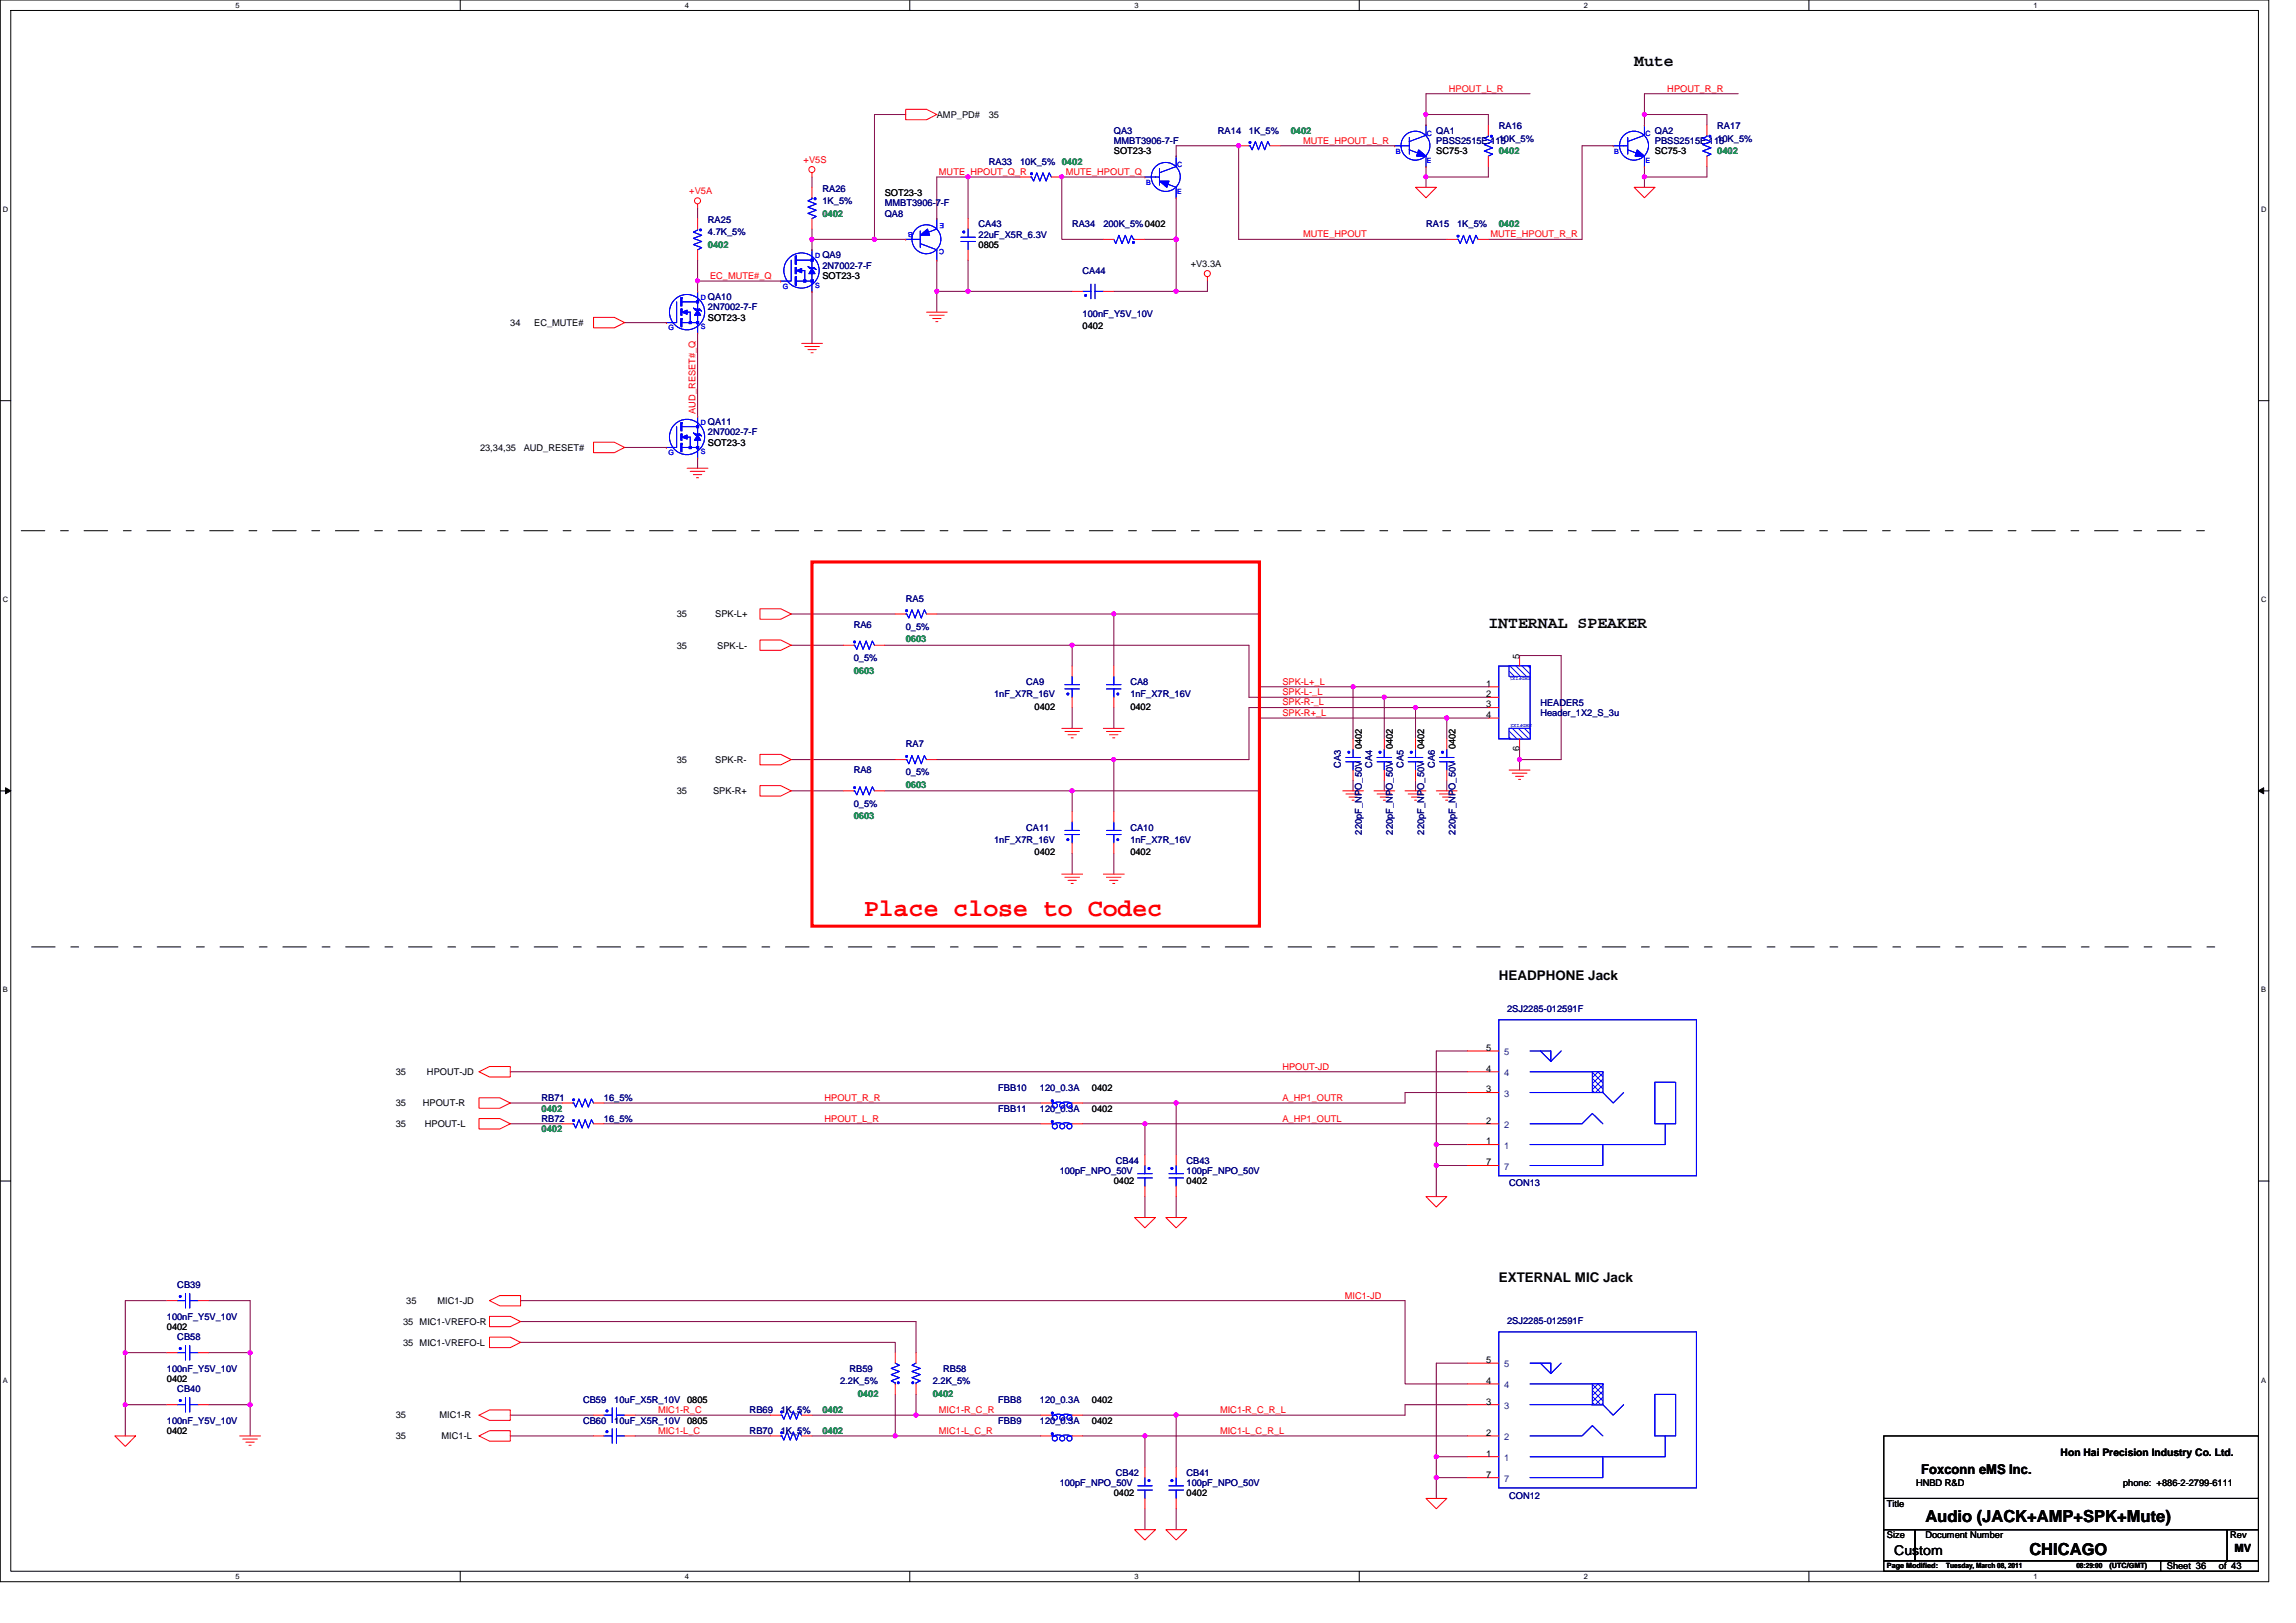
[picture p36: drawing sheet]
<svg xmlns="http://www.w3.org/2000/svg" width="297mm" height="210mm" viewBox="0 0 297 210" stroke-linecap="round" stroke-linejoin="round" font-family="sans-serif">
<defs><g id="words">
<text font-size="3.2" fill="#f00" x="111.8" y="118.5">Place close to Codec</text>
<g font-size="2.1">
<text x="211.4" y="8.5">Mute</text>
<text x="192.5" y="81.2">INTERNAL SPEAKER</text>
<text x="249.1" y="196.9">Audio (JACK+AMP+SPK+Mute)</text>
<text x="262.5" y="201.2">CHICAGO</text>
</g>
<g font-size="1.7">
<text x="193.9" y="126.8">HEADPHONE Jack</text>
<text x="193.9" y="165.9">EXTERNAL MIC Jack</text>
<text x="248.6" y="190.8">Foxconn eMS Inc.</text>
<text x="245.1" y="201.2">Custom</text>
</g>
<text font-size="1.5" x="289.1" y="200.7">MV</text>
<text font-size="1.3" x="266.6" y="188.4">Hon Hai Precision Industry Co. Ltd.</text>
<g font-size="1.2" fill="#f00">
<text x="187.4" y="11.9">HPOUT_L_R</text>
<text x="215.7" y="11.9">HPOUT_R_R</text>
<text x="104" y="21">+V5S</text>
<text x="121.5" y="22.6">MUTE_HPOUT_Q_R</text>
<text x="137.9" y="22.6">MUTE_HPOUT_Q</text>
<text x="168.6" y="18.6">MUTE_HPOUT_L_R</text>
<text x="89.2" y="25.1">+V5A</text>
<text x="168.6" y="30.7">MUTE_HPOUT</text>
<text x="192.8" y="30.7">MUTE_HPOUT_R_R</text>
<text x="91.9" y="36.1">EC_MUTE#_Q</text>
<text x="90" y="53.6" transform="rotate(-90 90 53.6)">AUD_RESET#_Q</text>
<text x="165.9" y="89.9">SPK-L-_L</text>
<text x="165.9" y="88.6">SPK-L+_L</text>
<text x="165.9" y="92.6">SPK-R+_L</text>
<text x="165.9" y="91.3">SPK-R-_L</text>
<text x="106.7" y="142.4">HPOUT_R_R</text>
<text x="165.9" y="142.4">A_HP1_OUTR</text>
<text x="165.9" y="138.4">HPOUT-JD</text>
<text x="106.7" y="145.1">HPOUT_L_R</text>
<text x="165.9" y="145.1">A_HP1_OUTL</text>
<text x="174" y="168">MIC1-JD</text>
<text x="85.1" y="182.8">MIC1-R_C</text>
<text x="85.1" y="185.5">MIC1-L_C</text>
<text x="121.5" y="182.8">MIC1-R_C_R</text>
<text x="121.5" y="185.5">MIC1-L_C_R</text>
<text x="157.8" y="185.5">MIC1-L_C_R_L</text>
<text x="157.8" y="182.8">MIC1-R_C_R_L</text>
</g>
<g font-size="1.2">
<text x="121.2" y="15.2">AMP_PD#</text>
<text x="127.9" y="15.2">35</text>
<text x="144.1" y="20">SOT23-3</text>
<text x="185.8" y="20">SC75-3</text>
<text x="214.1" y="20">SC75-3</text>
<text x="114.5" y="25.3">SOT23-3</text>
<text x="126.6" y="32.1">0805</text>
<text x="154" y="34.5">+V3.3A</text>
<text x="91.6" y="41.5">SOT23-3</text>
<text x="106.4" y="36.1">SOT23-3</text>
<text x="66" y="42.2">34</text>
<text x="69.1" y="42.2">EC_MUTE#</text>
<text x="140.1" y="42.6">0402</text>
<text x="62.1" y="58.3">23,34,35</text>
<text x="67.8" y="58.3">AUD_RESET#</text>
<text x="91.6" y="57.7">SOT23-3</text>
<text x="87.5" y="83.9">35</text>
<text x="87.5" y="79.9">35</text>
<text x="92.5" y="79.9">SPK-L+</text>
<text x="92.8" y="83.9">SPK-L-</text>
<text x="192.3" y="88.8">1</text>
<text x="196.6" y="85.2" transform="rotate(-90 196.6 85.2)">5</text>
<text x="133.9" y="91.8">0402</text>
<text x="146.2" y="91.8">0402</text>
<text x="192.3" y="92.9">4</text>
<text x="192.3" y="91.5">3</text>
<text x="192.3" y="90.2">2</text>
<text x="87.5" y="98.7">35</text>
<text x="92.5" y="98.7">SPK-R-</text>
<text x="176.2" y="96.9" transform="rotate(-90 176.2 96.9)">0402</text>
<text x="180.2" y="96.9" transform="rotate(-90 180.2 96.9)">0402</text>
<text x="184.3" y="96.9" transform="rotate(-90 184.3 96.9)">0402</text>
<text x="188.3" y="96.9" transform="rotate(-90 188.3 96.9)">0402</text>
<text x="196.6" y="97.2" transform="rotate(-90 196.6 97.2)">6</text>
<text x="87.5" y="102.7">35</text>
<text x="92.3" y="102.7">SPK-R+</text>
<text x="133.9" y="110.7">0402</text>
<text x="146.2" y="110.7">0402</text>
<text x="192.3" y="136">5</text>
<text x="51.2" y="139.1">35</text>
<text x="51.2" y="143.1">35</text>
<text x="54.7" y="143.1">HPOUT-R</text>
<text x="55.2" y="139.1">HPOUT-JD</text>
<text x="141.3" y="143.8">0402</text>
<text x="141.3" y="141.1">0402</text>
<text x="192.3" y="141.3">3</text>
<text x="192.3" y="138.6">4</text>
<text x="51.2" y="145.8">35</text>
<text x="55" y="145.8">HPOUT-L</text>
<text x="192.3" y="148.1">1</text>
<text x="192.3" y="145.4">2</text>
<text x="144.1" y="153.2">0402</text>
<text x="153.5" y="153.2">0402</text>
<text x="192.3" y="150.8">7</text>
<text x="21.6" y="172.1">0402</text>
<text x="52.2" y="171.4">35 MIC1-VREFO-R</text>
<text x="52.6" y="168.7">35</text>
<text x="56.6" y="168.7">MIC1-JD</text>
<text x="21.6" y="178.8">0402</text>
<text x="52.2" y="174.1">35 MIC1-VREFO-L</text>
<text x="192.3" y="179">4</text>
<text x="192.3" y="176.3">5</text>
<text x="21.6" y="185.5">0402</text>
<text x="51.2" y="183.5">35</text>
<text x="56.9" y="183.5">MIC1-R</text>
<text x="88.9" y="181.5">0805</text>
<text x="88.9" y="184.2">0805</text>
<text x="141.3" y="181.5">0402</text>
<text x="141.3" y="184.2">0402</text>
<text x="192.3" y="185.8">2</text>
<text x="192.3" y="181.7">3</text>
<text x="51.2" y="186.2">35</text>
<text x="57.1" y="186.2">MIC1-L</text>
<text x="192.3" y="188.4">1</text>
<text x="192.3" y="191.2">7</text>
<text x="144.1" y="193.6">0402</text>
<text x="153.5" y="193.6">0402</text>
<text x="244.1" y="195">Title</text>
<text x="247.9" y="192.3">HNBD R&amp;D</text>
<text x="274.7" y="192.3">phone: +886-2-2799-6111</text>
<text x="244.1" y="199">Size</text>
<text x="249.1" y="199">Document Number</text>
<text x="280.3" y="203">Sheet 36</text>
<text x="287.1" y="203">of 43</text>
<text x="288.5" y="199">Rev</text>
</g>
<g font-size="1.2" fill="#000080">
<text x="144.1" y="17.3">QA3</text>
<text x="157.6" y="17.3">RA14</text>
<text x="161.6" y="17.3">1K_5%</text>
<text x="185.8" y="17.3">QA1</text>
<text x="193.9" y="16.7">RA16</text>
<text x="214.1" y="17.3">QA2</text>
<text x="222.2" y="16.7">RA17</text>
<text x="127.9" y="21.3">RA33</text>
<text x="132" y="21.3">10K_5% 0402</text>
<text x="144.1" y="18.6">MMBT3906-7-F</text>
<text x="185.8" y="18.6">PBSS2515E.115</text>
<text x="193.9" y="18.3">10K_5%</text>
<text x="214.1" y="18.6">PBSS2515E.115</text>
<text x="222.2" y="18.3">10K_5%</text>
<text x="91.6" y="28.9">RA25</text>
<text x="106.4" y="24.8">RA26</text>
<text x="106.4" y="26.4">1K_5%</text>
<text x="114.5" y="28">QA8</text>
<text x="114.5" y="26.7">MMBT3906-7-F</text>
<text x="126.6" y="29.4">CA43</text>
<text x="138.7" y="29.4">RA34</text>
<text x="142.7" y="29.4">200K_5%0402</text>
<text x="184.5" y="29.4">RA15</text>
<text x="188.5" y="29.4">1K_5%</text>
<text x="91.6" y="30.5">4.7K_5%</text>
<text x="106.4" y="33.4">QA9</text>
<text x="106.4" y="34.8">2N7002-7-F</text>
<text x="126.6" y="30.7">22uF_X5R_6.3V</text>
<text x="140.1" y="35.4">CA44</text>
<text x="91.6" y="38.8">QA10</text>
<text x="91.6" y="40.2">2N7002-7-F</text>
<text x="140.1" y="41">100nF_Y5V_10V</text>
<text x="91.6" y="54.9">QA11</text>
<text x="91.6" y="56.3">2N7002-7-F</text>
<text x="117.2" y="77.9">RA5</text>
<text x="110.4" y="81.2">RA6</text>
<text x="117.2" y="81.5">0_5%</text>
<text x="110.4" y="85.5">0_5%</text>
<text x="132.8" y="88.6">CA9</text>
<text x="146.2" y="88.6">CA8</text>
<text x="128.6" y="90.2">1nF_X7R_16V</text>
<text x="146.2" y="90.2">1nF_X7R_16V</text>
<text x="199.3" y="91.3">HEADER5</text>
<text x="199.3" y="92.6">Header_1X2_S_3u</text>
<text x="110.4" y="100.1">RA8</text>
<text x="117.2" y="96.7">RA7</text>
<text x="117.2" y="100.3">0_5%</text>
<text x="173.5" y="99.4" transform="rotate(-90 173.5 99.4)">CA3</text>
<text x="177.5" y="99.4" transform="rotate(-90 177.5 99.4)">CA4</text>
<text x="181.6" y="99.4" transform="rotate(-90 181.6 99.4)">CA5</text>
<text x="185.6" y="99.4" transform="rotate(-90 185.6 99.4)">CA6</text>
<text x="110.4" y="104.4">0_5%</text>
<text x="132.8" y="107.5">CA11</text>
<text x="146.2" y="107.5">CA10</text>
<text x="176.2" y="108" transform="rotate(-90 176.2 108)">220pF_NPO_50V</text>
<text x="180.2" y="108" transform="rotate(-90 180.2 108)">220pF_NPO_50V</text>
<text x="184.3" y="108" transform="rotate(-90 184.3 108)">220pF_NPO_50V</text>
<text x="188.3" y="108" transform="rotate(-90 188.3 108)">220pF_NPO_50V</text>
<text x="128.6" y="109.1">1nF_X7R_16V</text>
<text x="146.2" y="109.1">1nF_X7R_16V</text>
<text x="195" y="130.9">2SJ2285-012591F</text>
<text x="70.1" y="142.5">RB71</text>
<text x="78.1" y="142.5">16_5%</text>
<text x="129.2" y="143.8">FBB11</text>
<text x="129.2" y="141.1">FBB10</text>
<text x="134.5" y="143.8">120_0.3A</text>
<text x="134.5" y="141.1">120_0.3A</text>
<text x="70.1" y="145.2">RB72</text>
<text x="78.1" y="145.2">16_5%</text>
<text x="137.1" y="151.9">100pF_NPO_50V</text>
<text x="144.4" y="150.5">CB44</text>
<text x="153.5" y="150.5">CB43</text>
<text x="153.5" y="151.9">100pF_NPO_50V</text>
<text x="195.2" y="153.5">CON13</text>
<text x="22.9" y="166.7">CB39</text>
<text x="21.6" y="170.7">100nF_Y5V_10V</text>
<text x="22.9" y="173.4">CB58</text>
<text x="195" y="171.3">2SJ2285-012591F</text>
<text x="21.6" y="177.5">100nF_Y5V_10V</text>
<text x="108.7" y="179.1">2.2K_5%</text>
<text x="109.9" y="177.5">RB59</text>
<text x="120.7" y="179.1">2.2K_5%</text>
<text x="122" y="177.5">RB58</text>
<text x="21.6" y="184.2">100nF_Y5V_10V</text>
<text x="22.9" y="180.1">CB40</text>
<text x="75.4" y="181.5">CB59</text>
<text x="75.4" y="184.2">CB60</text>
<text x="79.5" y="181.5">10uF_X5R_10V</text>
<text x="79.5" y="184.2">10uF_X5R_10V</text>
<text x="97" y="185.5">RB70</text>
<text x="97" y="182.8">RB69</text>
<text x="101" y="185.5">1K_5%</text>
<text x="101" y="182.8">1K_5%</text>
<text x="129.2" y="181.5">FBB8</text>
<text x="129.2" y="184.2">FBB9</text>
<text x="134.5" y="181.5">120_0.3A</text>
<text x="134.5" y="184.2">120_0.3A</text>
<text x="144.4" y="190.9">CB42</text>
<text x="153.5" y="190.9">CB41</text>
<text x="137.1" y="192.3">100pF_NPO_50V</text>
<text x="153.5" y="192.3">100pF_NPO_50V</text>
<text x="195.2" y="193.9">CON12</text>
</g>
<g font-size="1.2" fill="#008040">
<text x="167" y="17.3">0402</text>
<text x="193.9" y="20">0402</text>
<text x="222.2" y="20">0402</text>
<text x="106.4" y="28">0402</text>
<text x="193.9" y="29.4">0402</text>
<text x="91.6" y="32.1">0402</text>
<text x="117.2" y="83.1">0603</text>
<text x="110.4" y="87.1">0603</text>
<text x="117.2" y="102">0603</text>
<text x="110.4" y="106">0603</text>
<text x="70.1" y="143.8">0402</text>
<text x="70.1" y="146.5">0402</text>
<text x="106.4" y="185.6">0402</text>
<text x="106.4" y="182.9">0402</text>
<text x="111" y="180.7">0402</text>
<text x="120.7" y="180.7">0402</text>
</g>
<g font-size="1.2" fill="#004080">
<text x="194.6" y="136.5">5</text>
<text x="194.6" y="141.9">3</text>
<text x="194.6" y="139.2">4</text>
<text x="194.6" y="148.6">1</text>
<text x="194.6" y="145.9">2</text>
<text x="194.6" y="151.3">7</text>
<text x="194.6" y="179.6">4</text>
<text x="194.6" y="176.9">5</text>
<text x="194.6" y="182.3">3</text>
<text x="194.6" y="189">1</text>
<text x="194.6" y="186.3">2</text>
<text x="194.6" y="191.7">7</text>
</g>
<g font-size="1">
<text x="30.5" y="1">5</text>
<text x="88.6" y="1">4</text>
<text x="146.8" y="1">3</text>
<text x="204.9" y="1">2</text>
<text x="263.1" y="1">1</text>
<text x=".4" y="27.4">D</text>
<text x="292.5" y="27.4">D</text>
<text x=".4" y="77.9">C</text>
<text x="292.5" y="77.9">C</text>
<text x=".4" y="128.4">B</text>
<text x="292.5" y="128.4">B</text>
<text x=".4" y="178.9">A</text>
<text x="292.5" y="178.9">A</text>
<text x="30.5" y="204.3">5</text>
<text x="88.6" y="204.3">4</text>
<text x="146.8" y="204.3">3</text>
<text x="204.9" y="204.3">2</text>
<text x="263.1" y="204.3">1</text>
</g>
<g font-size=".9" fill="#00f">
<text x="184.6" y="17.5">C</text>
<text x="212.9" y="17.5">C</text>
<text x="148.3" y="23.9">B</text>
<text x="152.3" y="21.6">C</text>
<text x="180.6" y="20">B</text>
<text x="184.6" y="21">E</text>
<text x="208.8" y="20">B</text>
<text x="212.9" y="21">E</text>
<text x="118.1" y="30" transform="rotate(180 118.1 30)">B</text>
<text x="122.1" y="28.8" transform="rotate(180 122.1 28.8)">E</text>
<text x="152.3" y="25.1">E</text>
<text x="105.4" y="33.4">D</text>
<text x="122.1" y="32.3" transform="rotate(180 122.1 32.3)">C</text>
<text x="90.7" y="38.8">D</text>
<text x="101.3" y="37.3">G</text>
<text x="105.4" y="37.2">S</text>
<text x="86.5" y="42.7">G</text>
<text x="90.7" y="42.6">S</text>
<text x="86.5" y="58.9">G</text>
<text x="90.7" y="55">D</text>
<text x="90.7" y="58.7">S</text>
</g>
<g font-size=".9">
<text x="244.1" y="202.9">Page Modified:</text>
<text x="251.8" y="202.9">Tuesday, March 08, 2011</text>
<text x="268.6" y="202.9">08:29:00</text>
<text x="272.9" y="202.9">(UTC/GMT)</text>
</g>
<g font-size=".7" fill="#00f">
<text x="198.1" y="87.6" transform="rotate(180 198.1 87.6)">SMDFIX1</text>
<text x="198.2" y="93.7" transform="rotate(180 198.2 93.7)">SMDFIX2</text>
</g>
</g></defs>
<path d="M0 0h293.5v204.6h-293.5zM1.4 1.4h290.8v201.9h-290.8z" fill="none" stroke="#000" stroke-width=".13"/>
<g fill="#fff">
<path d="M30.5 .1h.5v1.1h-.5z"/>
<path d="M30.5 203.4h.5v1.1h-.5z"/>
</g>
<path d="M59.5 0v1.4M59.5 203.3v1.3" fill="none" stroke="#000" stroke-width=".13"/>
<g fill="#fff">
<path d="M88.6 .1h.5v1.1h-.5z"/>
<path d="M88.6 203.4h.5v1.1h-.5z"/>
</g>
<path d="M117.7 0v1.4M117.7 203.3v1.3" fill="none" stroke="#000" stroke-width=".13"/>
<g fill="#fff">
<path d="M146.8 .1h.5v1.1h-.5z"/>
<path d="M146.8 203.4h.5v1.1h-.5z"/>
</g>
<path d="M175.8 0v1.4M175.8 203.3v1.3" fill="none" stroke="#000" stroke-width=".13"/>
<g fill="#fff">
<path d="M204.9 .1h.5v1.1h-.5z"/>
<path d="M204.9 203.4h.5v1.1h-.5z"/>
</g>
<path d="M234 0v1.4M234 203.3v1.3" fill="none" stroke="#000" stroke-width=".13"/>
<g fill="#fff">
<path d="M263.1 .1h.5v1.1h-.5z"/>
<path d="M263.1 203.4h.5v1.1h-.5z"/>
<path d="M.4 26.6h.7v1h-.7z"/>
<path d="M292.5 26.6h.7v1h-.7z"/>
<path d="M.4 77.1h.7v1h-.7z"/>
<path d="M292.5 77.1h.7v1h-.7z"/>
</g>
<path d="M0 51.8h1.4M292.2 51.8h1.3" fill="none" stroke="#000" stroke-width=".13"/>
<g fill="#fff">
<path d="M.4 127.6h.6v1h-.6z"/>
<path d="M292.5 127.6h.7v1h-.7z"/>
</g>
<path d="M0 102.3h1.4M292.2 102.3h1.3" fill="none" stroke="#000" stroke-width=".13"/>
<path d="M.7 101.9l.7 .4-.7 .4zM292.2 102.3l.7-.4v.8z" fill="#000" stroke="#000" stroke-width=".13"/>
<g fill="#fff">
<path d="M.4 178h.6v1.1h-.6z"/>
<path d="M292.5 178h.7v1.1h-.7z"/>
</g>
<path d="M0 152.8h1.4M292.2 152.8h1.3M243.7 185.8h48.5v8.1h-48.5zM243.7 193.9h48.5v4h-48.5zM243.7 197.9h4.1v4h-4.1zM247.8 197.9h40.3v4h-40.3zM288.1 197.9h4.1v4h-4.1zM243.7 201.9h35.8v1.4h-35.8zM279.5 201.9h12.7v1.4h-12.7z" fill="none" stroke="#000" stroke-width=".13"/>
<g fill="none" stroke="#800040" stroke-width=".13">
<path d="M117.2 14.8h-4.1v16.2M165.6 18.9h14.8M184.5 14.8h8v1.4M184.5 14.8v1.4M197.9 12.1h-13.4v2.7M208.7 18.9h-4v12.1h-12.2M212.7 14.8h8.1v1.4M212.7 14.8v1.4M224.9 12.1h-12.2v2.7M90.3 33.7v4M90.3 36.4h10.7M90.3 26.9v1.4"/>
<path d="M105 22.9v1.3M105 31v1.3M105 29.6v1.4M105 37.7v6.7M105 31h8.1M113.1 31h4.1M121.2 37.7h4M121.2 37.7v2.7M121.2 33.7v4M125.2 33.7v4h13.5M125.2 22.9h6.8M125.2 28.3v-5.4h-4v5.4"/>
<path d="M144.1 37.7h8.1M148.1 31h4.1M148.1 22.9h-10.7v8.1h5.3M152.2 20.2v-1.3h8v12.1h27M152.2 31v6.7M152.2 25.6v5.4M156.2 36.4v1.3h-4M184.5 22.9v1.3M184.5 21.5v1.4M192.5 21.5v1.4h-8M212.7 22.9v1.3M212.7 21.5v1.4"/>
<path d="M220.8 21.5v1.4h-8.1M80.8 57.9h5.4M80.8 41.7h5.4M90.3 59.2v1.4M90.3 43.1v10.7M102.4 79.4h13.4M121.2 79.4h22.9M144.1 79.4v6.8M144.1 79.4h18.8v9.5h12.1v6.7M102.4 83.5h6.7M102.4 98.3h13.4M114.5 83.5h24.2"/>
<path d="M121.2 98.3h22.9M138.7 91.5v2.7M138.7 83.5v2.7M138.7 83.5h22.9v6.7h17.5v5.4M144.1 98.3v6.7M144.1 91.5v2.7M175 88.9h17.5M179.1 90.2h13.4M183.1 91.5h-21.5v6.8h-17.5M183.1 91.5h9.4M183.1 91.5v4.1M187.2 92.9h5.3"/>
<path d="M187.2 92.9v2.7M187.2 92.9h-24.3v9.4h-24.2M196.6 84.8h5.4v13.5h-5.4M196.6 98.3v1.3M196.6 96.9v1.4M102.4 102.3h6.7M114.5 102.3h24.2M138.7 110.4v2.7M138.7 102.3v2.7M144.1 110.4v2.7M175 101v1.3M179.1 101v1.3"/>
<path d="M183.1 101v1.3M187.2 101v1.3M66 138.7h123.9M189.9 136h-4.1v12.1M66 142.7h6.7M66 145.4h6.7M78.1 142.7h56.6M78.1 145.4h56.6M140.1 142.7h12.1M140.1 145.4h8v4M148.1 145.4h41.8M148.1 154.8v2.7"/>
<path d="M152.2 154.8v2.7M152.2 142.7v6.7M185.8 150.8v4M185.8 148.1h4.1M185.8 148.1v2.7h4.1M189.9 141.4h-8.1v1.3h-29.6M16.2 175h5.4M16.2 175v6.7M21.6 168.3h-5.4v6.7M27 175h5.4M27 168.3h5.4v6.7M32.4 175v10.8"/>
<path d="M67.3 171h51.2v4M67.3 173.7h48.5v1.3M67.3 168.3h114.5v10.7h8.1M189.9 176.4h-4.1v12.1h4.1M16.2 181.7v4.1M16.2 181.7h5.4M27 181.7h5.4M66 183.1h10.8M66 185.8h10.8M82.2 183.1h17.5M82.2 185.8h17.5M105 183.1h13.5"/>
<path d="M105 185.8h10.8M115.8 185.8h18.9M115.8 180.4v5.4M118.5 183.1h16.2M118.5 180.4v2.7M140.1 183.1h12.1M140.1 185.8h8M148.1 185.8h41.8M148.1 185.8v4M148.1 195.2v2.7M152.2 183.1v6.7M152.2 195.2v2.7"/>
<path d="M185.8 191.2v2.7M185.8 188.5v2.7h4.1M189.9 181.7h-8.1v1.4h-29.6"/>
</g>
<g fill="#f0f" stroke="#f0f" stroke-width=".13">
<circle cx="148.1" cy="145.4" r=".26"/>
<circle cx="148.1" cy="185.8" r=".26"/>
<circle cx="118.5" cy="183.1" r=".27"/>
<circle cx="115.8" cy="185.8" r=".27"/>
<circle cx="16.2" cy="181.7" r=".25"/>
<circle cx="32.4" cy="181.7" r=".26"/>
<circle cx="16.2" cy="175" r=".25"/>
<circle cx="152.2" cy="142.7" r=".27"/>
<circle cx="152.2" cy="183.1" r=".27"/>
<circle cx="32.4" cy="175" r=".26"/>
<circle cx="185.8" cy="148.1" r=".26"/>
<circle cx="185.8" cy="188.5" r=".26"/>
<circle cx="196.6" cy="98.3" r=".27"/>
<circle cx="179.1" cy="90.2" r=".26"/>
<circle cx="183.1" cy="91.5" r=".27"/>
<circle cx="175" cy="88.8" r=".26"/>
<circle cx="138.7" cy="83.5" r=".26"/>
<circle cx="187.2" cy="92.9" r=".27"/>
<circle cx="144.1" cy="79.4" r=".26"/>
<circle cx="138.7" cy="102.3" r=".27"/>
<circle cx="144.1" cy="98.3" r=".26"/>
<circle cx="121.2" cy="37.7" r=".26"/>
<circle cx="160.2" cy="18.8" r=".27"/>
<circle cx="212.7" cy="22.9" r=".26"/>
<circle cx="113.1" cy="31" r=".27"/>
<circle cx="184.5" cy="22.9" r=".25"/>
<circle cx="184.5" cy="14.8" r=".26"/>
<circle cx="212.7" cy="14.8" r=".27"/>
<circle cx="125.2" cy="37.7" r=".27"/>
<circle cx="152.2" cy="37.7" r=".27"/>
<circle cx="152.2" cy="31" r=".27"/>
<circle cx="137.3" cy="22.9" r=".25"/>
<circle cx="125.2" cy="22.9" r=".26"/>
<circle cx="185.8" cy="150.8" r=".26"/>
<circle cx="185.8" cy="191.2" r=".26"/>
<circle cx="105" cy="31" r=".27"/>
<circle cx="90.2" cy="36.3" r=".25"/>
</g>
<g fill="none" stroke="#f00" stroke-width=".13">
<path d="M117.2 14.1h2.7l1.3 .7-1.3 .7h-2.7zM90.3 26.4v.5M105 22.4v.5M156.2 35.8v.6M183.1 24.2h2.7l-1.3 1.4zM211.4 24.2h2.7l-1.4 1.4zM76.8 57.2h2.7l1.3 .7-1.3 .7h-2.7zM76.8 41.1h2.7l1.3 .6-1.3 .7h-2.7zM103.7 44.4h2.7M104.1 44.8h1.9M104.5 45.2h1.1M104.9 45.6h.3"/>
<path d="M119.9 40.4h2.7M120.3 40.8h1.8M120.7 41.2h1M121.1 41.6h.2M88.9 60.6h2.7M89.3 61h1.9M89.7 61.4h1.1M90.1 61.8h.3M98.3 78.8h2.7l1.4 .6-1.4 .7h-2.7zM98.3 82.8h2.7l1.4 .7-1.4 .6h-2.7zM98.3 97.6h2.7l1.4 .7-1.4 .7h-2.7zM137.4 94.2h2.7"/>
<path d="M137.8 94.6h1.9M138.2 95.1h1.1M138.6 95.5h.3M142.7 94.2h2.7M143.1 94.6h1.9M143.5 95.1h1.1M144 95.5h.2M195.2 99.6h2.7M98.3 101.6h2.7l1.4 .7-1.4 .7h-2.7zM137.4 113.1h2.7M137.8 113.5h1.9M138.2 113.9h1.1"/>
<path d="M138.6 114.3h.3M142.7 113.1h2.7M143.1 113.5h1.9M143.5 113.9h1.1M144 114.3h.2M173.7 102.3h2.7M174.1 102.7h1.9M174.5 103.1h1.1M174.9 103.5h.3M177.8 102.3h2.6M178.2 102.7h1.8M178.6 103.1h1"/>
<path d="M179 103.5h.2M181.8 102.3h2.7M182.2 102.7h1.9M182.6 103.1h1.1M183 103.5h.3M185.8 102.3h2.7M186.2 102.7h1.9M186.6 103.1h1.1M187 103.5h.3M195.6 100h1.9M196.1 100.4h1M196.5 100.8h.2"/>
<path d="M62 138.7l1.3-.7h2.7v1.3h-2.7zM62 144.7h2.7l1.3 .7-1.3 .7h-2.7zM62 142h2.7l1.3 .7-1.3 .7h-2.7zM146.8 157.5h2.7l-1.4 1.4zM150.8 157.5h2.7l-1.3 1.4zM184.5 154.8h2.7l-1.4 1.4zM63.3 173h2.7l1.3 .7-1.3 .6h-2.7zM63.3 170.3h2.7l1.3 .7-1.3 .6h-2.7zM63.3 168.3l1.4-.7h2.6v1.4h-2.6zM14.9 185.8h2.6l-1.3 1.3zM31 185.8h2.7M31.4 186.2h1.9"/>
<path d="M31.8 186.6h1.1M32.2 187h.3M62 185.8l1.3-.7h2.7v1.4h-2.7zM62 183.1l1.3-.7h2.7v1.4h-2.7zM146.8 197.9h2.7l-1.4 1.3zM150.8 197.9h2.7l-1.3 1.3zM184.5 193.9h2.7l-1.4 1.3z"/>
<circle cx="90.2" cy="26" r=".39"/>
<circle cx="105" cy="21.9" r=".39"/>
<circle cx="156.2" cy="35.4" r=".39"/>
</g>
<path d="M105 72.7h57.9v47.1h-57.9z" fill="none" stroke="#f00" stroke-width=".4"/>
<path d="M2.7 68.7h284.1M4.1 122.5h284" fill="none" stroke="#000" stroke-width=".13" stroke-dasharray="3 2 1 2"/>
<path d="M193.9 131.9h25.6v20.2h-25.6zM197.9 138.7h9.5M199.3 136l1.3 1.3M200.6 136v1.3M202 136l-1.4 1.3M197.9 148.1h17.5M197.9 145.4h6.8l1.3-1.3 1.4 1.3M197.9 141.4h9.5l1.3 1.3 1.4-1.3M214.1 140h2.7v5.4h-2.7z" fill="none" stroke="#00f" stroke-width=".13"/>
<path d="M206 138.7h1.4v2.7h-1.4z" fill="#fff"/>
<path d="M206 138.7v2.7h1.4v-2.7z" fill-rule="evenodd" fill="#00f" stroke="#00f" stroke-width=".13"/>
<path d="M193.9 131.9h25.6v20.2h-25.6zM197.9 136h2.7v1.3M197.9 138.7h9.5M199.3 136l1.3 1.3M202 136l-1.4 1.3M197.9 145.4h6.8l1.3-1.3 1.4 1.3M197.9 141.4h9.5l1.3 1.3 1.4-1.3M207.4 148.1v2.7h-9.5M214.1 140h2.7v5.4h-2.7zM215.4 145.4v2.7h-17.5" fill="none" stroke="#00f" stroke-width=".13"/>
<path d="M206 138.7h1.4v2.7h-1.4z" fill="#fff"/>
<path d="M206 138.7h1.4v2.7h-1.4z" fill="#00f"/>
<g fill="none" stroke="#00f" stroke-width=".13">
<path d="M208.7 18.9h1.9M210.6 19.4l2.1 .8v1.3M210.6 17.8v2.1M212.7 16.2v1.3l-2.1 .8M117.2 79.4h.1l.3 .6 .4-1.1 .4 1.1 .4-1.1 .4 1.1 .4-1.1 .3 .5M182.2 98.6h1.9M182.2 98h1.9M183.1 98.6v1M183.1 96.9v1.1M193.9 86.2h4v9.4h-4zM197.9 136h2.7M206 138.7h1.4v2.7h-1.4z"/>
<path d="M207.4 148.1v2.7h-9.5M215.4 145.4v2.7M115.8 176.4l.5 .2-1 .4 1 .4-1 .4 1 .4-1 .4 .5 .3v.1"/>
<circle cx="211.4" cy="18.8" r="1.88"/>
</g>
<g fill="none" stroke="#f00" stroke-width=".13">
<path d="M208.7 18.9h.1M212.7 16.2h.1M212.7 21.5h.1M115.8 79.4h1.4M119.9 79.4h1.3M183.1 95.6v1.3M183.1 99.6v1.4M189.9 138.7h4M189.9 136h4M189.9 148.1h4M189.9 145.4h4M189.9 141.4h4"/>
<path d="M189.9 150.8h4M115.8 175v1.4M115.8 179v1.4"/>
</g>
<g fill="#00f" stroke="#00f" stroke-width=".13">
<path d="M116.1 178.8h.2v.2h-.2z" fill-rule="evenodd"/>
<path d="M116.1 178.8h.2v.2h-.2z" fill-rule="evenodd"/>
<path d="M211.8 19.4l.9 .8h-1.2z" fill-rule="evenodd"/>
<path d="M211.8 19.4l.9 .8h-1.2z" fill-rule="evenodd"/>
<path d="M182.5 97.2h.2v.2h-.2z" fill-rule="evenodd"/>
<path d="M182.5 97.2h.2v.2h-.2z" fill-rule="evenodd"/>
<path d="M117.2 78.9h.2v.2h-.2z" fill-rule="evenodd"/>
<path d="M117.2 78.9h.2v.2h-.2z" fill-rule="evenodd"/>
</g>
<path d="M195.2 94.2h2.7v1.4h-2.7z" fill="#fff"/>
<path d="M195.2 94.2v1.4h2.7v-1.4z" fill-rule="evenodd" fill="#00f" stroke="#00f" stroke-width=".13"/>
<path d="M195.2 86.2h2.7v1.3h-2.7z" fill="#fff"/>
<path d="M195.2 86.2v1.3h2.7v-1.3z" fill-rule="evenodd" fill="#00f" stroke="#00f" stroke-width=".13"/>
<path d="M193.9 86.2h4v9.4h-4z" fill="none" stroke="#00f" stroke-width=".13"/>
<path d="M195.2 94.2h2.7v1.4h-2.7z" fill="#fff"/>
<path d="M195.2 94.2v1.4h2.7v-1.4z" fill-rule="evenodd" fill="#00f" stroke="#00f" stroke-width=".13"/>
<path d="M195.2 86.2h2.7v1.3h-2.7z" fill="#fff"/>
<g fill="#00f" stroke="#00f" stroke-width=".13">
<path d="M195.2 86.2v1.3h2.7v-1.3z" fill-rule="evenodd"/>
<path d="M78.4 182.4h.2v.2h-.2z" fill-rule="evenodd"/>
<path d="M78.4 182.4h.2v.2h-.2z" fill-rule="evenodd"/>
<path d="M105 34.7l.4 .7h-.8z" fill-rule="evenodd"/>
<path d="M103 35l.7-.3v.6z" fill-rule="evenodd"/>
<path d="M104.9 33.5v.3h.3v-.3z" fill-rule="evenodd"/>
<path d="M104.9 36.2v.3h.3v-.3z" fill-rule="evenodd"/>
<path d="M102.9 33.1v1.1h.1v-1.1z" fill-rule="evenodd"/>
<path d="M102.9 35.8v1.1h.1v-1.1z" fill-rule="evenodd"/>
<path d="M102.9 34.6v.8h.1v-.8z" fill-rule="evenodd"/>
<path d="M104.8 34.6v.1h.5v-.1z" fill-rule="evenodd"/>
<path d="M104 36.2v.3h.2v-.3z" fill-rule="evenodd"/>
<path d="M105.3 34.6l.3 .3-.3-.2z" fill-rule="evenodd"/>
<path d="M104.5 34.5l.3 .1v.1z" fill-rule="evenodd"/>
<path d="M105 34.7l.4 .7h-.8z" fill-rule="evenodd"/>
<path d="M103 35l.7-.3v.6z" fill-rule="evenodd"/>
<path d="M104.9 33.5v.3h.3v-.3z" fill-rule="evenodd"/>
<path d="M104.9 36.2v.3h.3v-.3z" fill-rule="evenodd"/>
<path d="M102.9 33.1v1.1h.1v-1.1z" fill-rule="evenodd"/>
<path d="M102.9 35.8v1.1h.1v-1.1z" fill-rule="evenodd"/>
<path d="M102.9 34.6v.8h.1v-.8z" fill-rule="evenodd"/>
<path d="M104.8 34.6v.1h.5v-.1z" fill-rule="evenodd"/>
<path d="M104 36.2v.3h.2v-.3z" fill-rule="evenodd"/>
<path d="M105.3 34.6l.3 .3-.3-.2z" fill-rule="evenodd"/>
<path d="M104.5 34.5l.3 .1v.1z" fill-rule="evenodd"/>
<path d="M146.5 31.3h.2v.2h-.2z" fill-rule="evenodd"/>
<path d="M146.5 31.3h.2v.2h-.2z" fill-rule="evenodd"/>
<path d="M118 178.8h.2v.2h-.2z" fill-rule="evenodd"/>
<path d="M118 178.8h.2v.2h-.2z" fill-rule="evenodd"/>
<path d="M148.6 151.1h.1v.2h-.1z" fill-rule="evenodd"/>
<path d="M148.6 151.1h.1v.2h-.1z" fill-rule="evenodd"/>
<path d="M23.2 174.4h.2v.1h-.2z" fill-rule="evenodd"/>
<path d="M23.2 174.4h.2v.1h-.2z" fill-rule="evenodd"/>
<path d="M110.5 83h.1v.1h-.1z" fill-rule="evenodd"/>
<path d="M110.5 83h.1v.1h-.1z" fill-rule="evenodd"/>
<path d="M133.4 22.4h.1v.2h-.1z" fill-rule="evenodd"/>
<path d="M133.4 22.4h.1v.2h-.1z" fill-rule="evenodd"/>
<path d="M138.1 89.7h.1v.2h-.1z" fill-rule="evenodd"/>
<path d="M138.1 89.7h.1v.2h-.1z" fill-rule="evenodd"/>
<path d="M78.4 185.1h.2v.2h-.2z" fill-rule="evenodd"/>
<path d="M78.4 185.1h.2v.2h-.2z" fill-rule="evenodd"/>
<path d="M174.4 97.2h.2v.2h-.2z" fill-rule="evenodd"/>
<path d="M174.4 97.2h.2v.2h-.2z" fill-rule="evenodd"/>
<path d="M105.4 25.6h.1v.2h-.1z" fill-rule="evenodd"/>
<path d="M105.4 25.6h.1v.2h-.1z" fill-rule="evenodd"/>
<path d="M178.4 97.2h.2v.2h-.2z" fill-rule="evenodd"/>
<path d="M178.4 97.2h.2v.2h-.2z" fill-rule="evenodd"/>
<path d="M23.2 181.1h.2v.2h-.2z" fill-rule="evenodd"/>
<path d="M23.2 181.1h.2v.2h-.2z" fill-rule="evenodd"/>
<path d="M192.9 17.5h.1v.2h-.1z" fill-rule="evenodd"/>
<path d="M192.9 17.5h.1v.2h-.1z" fill-rule="evenodd"/>
<path d="M221.1 17.5h.2v.2h-.2z" fill-rule="evenodd"/>
<path d="M221.1 17.5h.2v.2h-.2z" fill-rule="evenodd"/>
<path d="M101 185.3h.2v.1h-.2z" fill-rule="evenodd"/>
<path d="M101 185.3h.2v.1h-.2z" fill-rule="evenodd"/>
<path d="M161.6 18.3h.2v.2h-.2z" fill-rule="evenodd"/>
<path d="M161.6 18.3h.2v.2h-.2z" fill-rule="evenodd"/>
<path d="M144.5 89.7h.2v.2h-.2z" fill-rule="evenodd"/>
<path d="M144.5 89.7h.2v.2h-.2z" fill-rule="evenodd"/>
<path d="M138.1 108.6h.1v.1h-.1z" fill-rule="evenodd"/>
<path d="M138.1 108.6h.1v.1h-.1z" fill-rule="evenodd"/>
<path d="M144.5 108.6h.2v.1h-.2z" fill-rule="evenodd"/>
<path d="M144.5 108.6h.2v.1h-.2z" fill-rule="evenodd"/>
<path d="M119.1 30.4l.9-.8 .3 .8z" fill-rule="evenodd"/>
<path d="M119.1 30.4l.9-.8 .3 .8z" fill-rule="evenodd"/>
<path d="M74.1 144.9h.2v.2h-.2z" fill-rule="evenodd"/>
<path d="M74.1 144.9h.2v.2h-.2z" fill-rule="evenodd"/>
<path d="M117.2 97.8h.2v.1h-.2z" fill-rule="evenodd"/>
<path d="M117.2 97.8h.2v.1h-.2z" fill-rule="evenodd"/>
<path d="M110.5 101.8h.1v.2h-.1z" fill-rule="evenodd"/>
<path d="M110.5 101.8h.1v.2h-.1z" fill-rule="evenodd"/>
<path d="M183.5 19.4l1 .8h-1.2z" fill-rule="evenodd"/>
<path d="M183.5 19.4l1 .8h-1.2z" fill-rule="evenodd"/>
<path d="M151.5 151.1h.2v.2h-.2z" fill-rule="evenodd"/>
<path d="M151.5 151.1h.2v.2h-.2z" fill-rule="evenodd"/>
<path d="M23.2 167.6h.2v.2h-.2z" fill-rule="evenodd"/>
<path d="M23.2 167.6h.2v.2h-.2z" fill-rule="evenodd"/>
</g>
<g fill="none" stroke="#f00" stroke-width=".13">
<path d="M160.2 18.9h1.4M164.3 18.9h1.3M180.4 18.9h.1M184.5 16.2h.1M192.5 16.2v1.3M220.8 16.2v1.3M101 36.4h.1M105 37.7h.1M105 32.3h.1M105 24.2v1.4M105 28.3v1.3M117.2 31h.1"/>
<path d="M121.2 33.7h.1M121.2 28.3h.1M132 22.9h1.3M136 22.9h1.4M142.7 31h1.4M146.8 31h1.3M184.5 21.5h.1M192.5 20.2v1.3M220.8 20.2v1.3M109.1 83.5h1.3M113.1 83.5h1.4M115.8 98.3h1.4"/>
<path d="M119.9 98.3h1.3M138.7 86.2v1.3M138.7 90.2v1.3M144.1 86.2v1.3M144.1 90.2v1.3M175 95.6v1.3M175 99.6v1.4M179.1 95.6v1.3M179.1 99.6v1.4M192.5 92.9h1.4M192.5 91.5h1.4M192.5 90.2h1.4"/>
<path d="M192.5 88.9h1.4M196.6 84.8v1.4M196.6 95.6v1.3M109.1 102.3h1.3M113.1 102.3h1.4M138.7 105v1.4M138.7 109.1v1.3M144.1 105v1.4M144.1 109.1v1.3M72.7 145.4h1.4M76.8 145.4h1.3M148.1 149.4v1.4"/>
<path d="M148.1 153.5v1.3M152.2 149.4v1.4M152.2 153.5v1.3M21.6 175h1.3M21.6 168.3h1.3M25.6 175h1.4M25.6 168.3h1.4M118.5 175v1.4M118.5 179v1.4M21.6 181.7h1.3M25.6 181.7h1.4M76.8 183.1h1.3"/>
<path d="M76.8 185.8h1.3M80.8 183.1h1.4M80.8 185.8h1.4M99.7 185.8h1.3M103.7 185.8h1.3"/>
</g>
<g fill="none" stroke="#00f" stroke-width=".13">
<path d="M161.6 18.9h.1l.3 .5 .4-1.1 .4 1.1 .4-1.1 .4 1.1 .4-1.1 .3 .6M180.4 18.9h1.9M182.3 19.4l2.2 .8v1.3M182.3 17.8v2.1M184.5 16.2v1.3l-2.2 .8M192.5 17.5v.2l-.5 .2 1.1 .4-1.1 .4 1.1 .4-1.1 .4 1.1 .4-.6 .3M220.8 17.5v.2l-.5 .2 1.1 .4-1.1 .4 1.1 .4-1.1 .4 1.1 .4-.6 .3M102.4 33.7v2.7h-1.4M103 33.7h1.9M103 36.4h1.9M103.7 35h.4v1.2M105 25.6v.1l-.5 .3 1.1 .4-1.1 .4 1.1 .4-1.1 .4 1.1 .4-.6 .3"/>
<path d="M105 33.8v.8M105 35.4v.8M105 32.3v1.2M105 36.5v1.2M117.2 31h1.9M119.1 29.9v2.1M119.1 31.5l2.1 .8v1.4M121.2 28.3v1.3l-2.1 .8M133.3 22.9h.2l.2 .5 .4-1 .4 1 .4-1 .4 1 .4-1 .3 .5M144.1 31l.3 .5 .4-1.1 .4 1.1 .4-1.1 .4 1.1 .4-1.1 .2 .6h.2M110.4 83.5h.2l.2 .5 .4-1.1 .5 1.1 .4-1.1 .4 1.1 .4-1.1 .2 .6M117.2 98.3h.1l.3 .5 .4-1.1 .4 1.1 .4-1.1 .4 1.1 .4-1.1 .3 .6"/>
<path d="M137.8 89.1h1.9M137.8 88.6h1.9M138.7 87.5v1.1M138.7 89.1v1.1M143.1 88.6h1.9M143.1 89.1h1.9M144.1 87.5v1.1M144.1 89.1v1.1M174.1 98h1.9M174.1 98.6h1.9M175 98.6v1M175 96.9v1.1"/>
<path d="M178.2 98h1.8M178.2 98.6h1.8M179.1 98.6v1M179.1 96.9v1.1M110.4 102.3h.2l.2 .5 .4-1 .5 1 .4-1 .4 1 .4-1 .2 .5M137.8 108h1.9M137.8 107.4h1.9M138.7 106.4v1M138.7 108v1.1M143.1 107.4h1.9M143.1 108h1.9M144.1 106.4v1"/>
<path d="M144.1 108v1.1M74.1 145.4h.1l.3 .5 .4-1 .4 1 .4-1 .4 1 .4-1 .3 .5M147.2 152.4h1.9M147.2 151.8h1.9M148.1 152.4v1.1M148.1 150.8v1M151.2 151.8h1.9M151.2 152.4h1.9M152.2 152.4v1.1M152.2 150.8v1M22.9 175h1.1M22.9 168.3h1.1"/>
<path d="M24 174.1v1.9M24 167.3v1.9M24.6 174.1v1.9M24.6 175h1M24.6 167.3v1.9M24.6 168.3h1M118.5 176.4l-.5 .2 1.1 .4-1.1 .4 1.1 .4-1.1 .4 1.1 .4-.6 .3v.1M193.9 172.3h25.6v20.2h-25.6zM197.9 179h9.5M199.3 176.4l1.3 1.3M200.6 176.4v1.3M202 176.4l-1.4 1.3"/>
<path d="M22.9 181.7h1.1M24 180.8v1.9M24.6 180.8v1.9M24.6 181.7h1M78.1 183.1h1.1M78.1 185.8h1.1M79.2 182.1v1.9M79.2 184.8v1.9M79.8 182.1v1.9M79.8 183.1h1M79.8 184.8v1.9M79.8 185.8h1"/>
<path d="M101 185.8h.2l.2 .5 .4-1 .4 1 .4-1 .4 1 .4-1 .3 .5M197.9 188.5h17.5M197.9 185.8h6.8l1.3-1.4 1.4 1.4M197.9 181.7h9.5l1.3 1.4 1.4-1.4M214.1 180.4h2.7v5.4h-2.7z"/>
<circle cx="183.1" cy="18.8" r="1.88"/>
<circle cx="103.7" cy="35" r="2.28"/>
<circle cx="119.8" cy="31" r="1.88"/>
</g>
<path d="M206 179h1.4v2.7h-1.4z" fill="#fff"/>
<path d="M206 179v2.7h1.4v-2.7z" fill-rule="evenodd" fill="#00f" stroke="#00f" stroke-width=".13"/>
<path d="M193.9 172.3h25.6v20.2h-25.6zM197.9 176.4h2.7v1.3M197.9 179h9.5M199.3 176.4l1.3 1.3M202 176.4l-1.4 1.3M197.9 185.8h6.8l1.3-1.4 1.4 1.4M197.9 181.7h9.5l1.3 1.4 1.4-1.4M207.4 188.5v2.7h-9.5M214.1 180.4h2.7v5.4h-2.7zM215.4 185.8v2.7h-17.5" fill="none" stroke="#00f" stroke-width=".13"/>
<path d="M206 179h1.4v2.7h-1.4z" fill="#fff"/>
<g fill="#00f" stroke="#00f" stroke-width=".13">
<path d="M206 179v2.7h1.4v-2.7z" fill-rule="evenodd"/>
<path d="M136 182.7h.2v.2h-.2z" fill-rule="evenodd"/>
<path d="M136 182.7h.2v.2h-.2z" fill-rule="evenodd"/>
<path d="M74.1 142.2h.2v.2h-.2z" fill-rule="evenodd"/>
<path d="M74.1 142.2h.2v.2h-.2z" fill-rule="evenodd"/>
<path d="M150 23.4h1.2l-.2 .8z" fill-rule="evenodd"/>
<path d="M150 23.4h1.2l-.2 .8z" fill-rule="evenodd"/>
<path d="M124.6 29.9h.2v.2h-.2z" fill-rule="evenodd"/>
<path d="M124.6 29.9h.2v.2h-.2z" fill-rule="evenodd"/>
<path d="M136 145h.2v.2h-.2z" fill-rule="evenodd"/>
<path d="M136 145h.2v.2h-.2z" fill-rule="evenodd"/>
<path d="M186.5 97.2h.2v.2h-.2z" fill-rule="evenodd"/>
<path d="M186.5 97.2h.2v.2h-.2z" fill-rule="evenodd"/>
<path d="M151.5 191.5h.2v.1h-.2z" fill-rule="evenodd"/>
<path d="M151.5 191.5h.2v.1h-.2z" fill-rule="evenodd"/>
<path d="M90.3 56.3l.4 .7h-.9z" fill-rule="evenodd"/>
<path d="M88.2 56.6l.7-.3v.5z" fill-rule="evenodd"/>
<path d="M90.1 55.1v.2h.3v-.2z" fill-rule="evenodd"/>
<path d="M90.1 57.8v.2h.3v-.2z" fill-rule="evenodd"/>
<path d="M88.1 54.7v1h.1v-1z" fill-rule="evenodd"/>
<path d="M88.1 57.4v1h.1v-1z" fill-rule="evenodd"/>
<path d="M88.1 56.2v.8h.1v-.8z" fill-rule="evenodd"/>
<path d="M90 56.2v.1h.5v-.1z" fill-rule="evenodd"/>
<path d="M89.2 57.8v.2h.2v-.2z" fill-rule="evenodd"/>
<path d="M90.5 56.2l.3 .2-.3-.1z" fill-rule="evenodd"/>
<path d="M89.7 56l.3 .2v.1z" fill-rule="evenodd"/>
<path d="M90.3 56.3l.4 .7h-.9z" fill-rule="evenodd"/>
<path d="M88.2 56.6l.7-.3v.5z" fill-rule="evenodd"/>
<path d="M90.1 55.1v.2h.3v-.2z" fill-rule="evenodd"/>
<path d="M90.1 57.8v.2h.3v-.2z" fill-rule="evenodd"/>
<path d="M88.1 54.7v1h.1v-1z" fill-rule="evenodd"/>
<path d="M88.1 57.4v1h.1v-1z" fill-rule="evenodd"/>
<path d="M88.1 56.2v.8h.1v-.8z" fill-rule="evenodd"/>
<path d="M90 56.2v.1h.5v-.1z" fill-rule="evenodd"/>
<path d="M89.2 57.8v.2h.2v-.2z" fill-rule="evenodd"/>
<path d="M90.5 56.2l.3 .2-.3-.1z" fill-rule="evenodd"/>
<path d="M89.7 56l.3 .2v.1z" fill-rule="evenodd"/>
<path d="M90.5 29.7h.2v.1h-.2z" fill-rule="evenodd"/>
<path d="M90.5 29.7h.2v.1h-.2z" fill-rule="evenodd"/>
<path d="M90.3 40.1l.4 .7h-.9z" fill-rule="evenodd"/>
<path d="M88.2 40.4l.7-.3v.6z" fill-rule="evenodd"/>
<path d="M90.1 38.9v.3h.3v-.3z" fill-rule="evenodd"/>
<path d="M90.1 41.6v.3h.3v-.3z" fill-rule="evenodd"/>
<path d="M88.1 38.5v1.1h.1v-1.1z" fill-rule="evenodd"/>
<path d="M88.1 41.2v1.1h.1v-1.1z" fill-rule="evenodd"/>
<path d="M88.1 40v.8h.1v-.8z" fill-rule="evenodd"/>
<path d="M90 40v.1h.5v-.1z" fill-rule="evenodd"/>
<path d="M89.2 41.6v.3h.2v-.3z" fill-rule="evenodd"/>
<path d="M90.5 40l.3 .3-.3-.2z" fill-rule="evenodd"/>
<path d="M89.7 39.9l.3 .1v.1z" fill-rule="evenodd"/>
<path d="M90.3 40.1l.4 .7h-.9z" fill-rule="evenodd"/>
<path d="M88.2 40.4l.7-.3v.6z" fill-rule="evenodd"/>
<path d="M90.1 38.9v.3h.3v-.3z" fill-rule="evenodd"/>
<path d="M90.1 41.6v.3h.3v-.3z" fill-rule="evenodd"/>
<path d="M88.1 38.5v1.1h.1v-1.1z" fill-rule="evenodd"/>
<path d="M88.1 41.2v1.1h.1v-1.1z" fill-rule="evenodd"/>
<path d="M88.1 40v.8h.1v-.8z" fill-rule="evenodd"/>
<path d="M90 40v.1h.5v-.1z" fill-rule="evenodd"/>
<path d="M89.2 41.6v.3h.2v-.3z" fill-rule="evenodd"/>
<path d="M90.5 40l.3 .3-.3-.2z" fill-rule="evenodd"/>
<path d="M89.7 39.9l.3 .1v.1z" fill-rule="evenodd"/>
<path d="M101 182.6h.2v.2h-.2z" fill-rule="evenodd"/>
<path d="M101 182.6h.2v.2h-.2z" fill-rule="evenodd"/>
<path d="M136 185.4h.2v.2h-.2z" fill-rule="evenodd"/>
<path d="M136 185.4h.2v.2h-.2z" fill-rule="evenodd"/>
<path d="M148.6 191.5h.1v.1h-.1z" fill-rule="evenodd"/>
<path d="M148.6 191.5h.1v.1h-.1z" fill-rule="evenodd"/>
<path d="M136 142.3h.2v.2h-.2z" fill-rule="evenodd"/>
<path d="M136 142.3h.2v.2h-.2z" fill-rule="evenodd"/>
<path d="M140.4 38.1h.1v.2h-.1z" fill-rule="evenodd"/>
<path d="M140.4 38.1h.1v.2h-.1z" fill-rule="evenodd"/>
<path d="M188.5 30.5h.2v.1h-.2z" fill-rule="evenodd"/>
<path d="M188.5 30.5h.2v.1h-.2z" fill-rule="evenodd"/>
</g>
<g fill="none" stroke="#00f" stroke-width=".13">
<path d="M87.5 39.1v2.6h-1.3M88.2 39.1h1.9M90.3 29.6v.2l-.6 .2 1.1 .4-1.1 .4 1.1 .4-1.1 .4 1.1 .4-.5 .3M90.3 39.2v.8M90.3 37.7v1.2M124.3 30.7h1.9M124.3 31.2h1.9M125.2 31.2v1.1M125.2 29.6v1.1M140.1 37.7h1M141.1 36.8v1.9M141.7 36.8v1.9"/>
<path d="M141.7 37.7h1M148.1 22.9h1.9M150 23.4l2.2 .8v1.4M150 21.8v2.2M152.2 20.2v1.3l-2.2 .9M188.5 31h.2l.2 .5 .4-1.1 .4 1.1 .4-1.1 .4 1.1 .4-1.1 .3 .6M87.5 55.2v2.7h-1.3M88.2 55.2h1.9M88.2 57.9h1.9M88.2 41.7h1.9M88.9 56.6h.4v1.2M88.9 40.4h.4v1.2"/>
<path d="M90.3 55.3v.9M90.3 57v.8M90.3 53.8v1.3M90.3 58v1.2M90.3 40.8v.8M90.3 41.9v1.2M186.2 98.6h1.9M186.2 98h1.9M187.2 98.6v1M187.2 96.9v1.1M74.1 142.7h.1l.3 .5 .4-1 .4 1 .4-1 .4 1 .4-1 .3 .5M136 145.4h.4"/>
<path d="M136 142.7h.4M136.4 145.4l.5-.1 .5 .1M136.4 142.7l.5-.1 .5 .1M137.5 145.3h.9M137.5 142.6h.9M138.3 145.4h.4M138.3 142.7h.4M197.9 176.4h2.7M101 183.1h.2l.2 .5 .4-1 .4 1 .4-1 .4 1 .4-1 .3 .5M136 183.1h.4M136 185.8h.4M136.4 183h.5h.5"/>
<path d="M136.4 185.7h.5h.5M137.5 183h.9M137.5 185.7h.9M138.3 183.1h.4M138.3 185.8h.4M147.2 192.8h1.9M147.2 192.2h1.9M148.1 192.8v1.1M148.1 191.2v1M151.2 192.2h1.9M151.2 192.8h1.9M152.2 192.8v1.1"/>
<path d="M152.2 191.2v1M207.4 188.5v2.7h-9.5M215.4 185.8v2.7"/>
<circle cx="150.8" cy="22.9" r="1.88"/>
<circle cx="88.9" cy="56.5" r="2.28"/>
<circle cx="88.9" cy="40.4" r="2.28"/>
<circle cx="136.5" cy="143" r=".33"/>
<circle cx="136.5" cy="145.7" r=".33"/>
<circle cx="137.4" cy="143" r=".33"/>
<circle cx="137.4" cy="145.7" r=".33"/>
<circle cx="138.3" cy="145.7" r=".33"/>
<circle cx="138.3" cy="143" r=".33"/>
<circle cx="136.5" cy="183.4" r=".33"/>
<circle cx="136.5" cy="186.1" r=".33"/>
<circle cx="137.4" cy="186.1" r=".33"/>
<circle cx="137.4" cy="183.4" r=".33"/>
<circle cx="138.3" cy="186.1" r=".33"/>
<circle cx="138.3" cy="183.4" r=".33"/>
</g>
<g fill="none" stroke="#f00" stroke-width=".13">
<path d="M90.3 28.3v1.3M90.3 32.3v1.4M90.3 37.7h.1M125.2 28.3v1.3M125.2 32.3v1.4M138.7 37.7h1.4M142.7 37.7h1.4M148.1 22.9h.1M152.2 20.2h.1M152.2 25.6h.1M187.2 31h1.3M191.2 31h1.3"/>
<path d="M86.2 57.9h.1M86.2 41.7h.1M90.3 59.2h.1M90.3 53.8h.1M90.3 43.1h.1M187.2 95.6v1.3M187.2 99.6v1.4M72.7 142.7h1.4M76.8 142.7h1.3M134.7 142.7h1.3M134.7 145.4h1.3M138.7 142.7h1.4"/>
<path d="M138.7 145.4h1.4M189.9 179h4M189.9 176.4h4M99.7 183.1h1.3M103.7 183.1h1.3M134.7 185.8h1.3M134.7 183.1h1.3M138.7 185.8h1.4M138.7 183.1h1.4M148.1 189.8v1.4M148.1 193.9v1.3M152.2 189.8v1.4"/>
<path d="M152.2 193.9v1.3M189.9 188.5h4M189.9 185.8h4M189.9 181.7h4M189.9 191.2h4"/>
</g>
<g fill="#f0f" stroke="#f0f" stroke-width=".13">
<circle cx="148.1" cy="145.4" r=".26"/>
<circle cx="148.1" cy="185.8" r=".26"/>
<circle cx="118.5" cy="183.1" r=".27"/>
<circle cx="115.8" cy="185.8" r=".27"/>
<circle cx="16.2" cy="181.7" r=".25"/>
<circle cx="32.4" cy="181.7" r=".26"/>
<circle cx="16.2" cy="175" r=".25"/>
<circle cx="152.2" cy="142.7" r=".27"/>
<circle cx="152.2" cy="183.1" r=".27"/>
<circle cx="32.4" cy="175" r=".26"/>
<circle cx="185.8" cy="148.1" r=".26"/>
<circle cx="185.8" cy="188.5" r=".26"/>
<circle cx="196.6" cy="98.3" r=".27"/>
<circle cx="179.1" cy="90.2" r=".26"/>
<circle cx="183.1" cy="91.5" r=".27"/>
<circle cx="175" cy="88.8" r=".26"/>
<circle cx="138.7" cy="83.5" r=".26"/>
<circle cx="187.2" cy="92.9" r=".27"/>
<circle cx="144.1" cy="79.4" r=".26"/>
<circle cx="138.7" cy="102.3" r=".27"/>
<circle cx="144.1" cy="98.3" r=".26"/>
<circle cx="121.2" cy="37.7" r=".26"/>
<circle cx="160.2" cy="18.8" r=".27"/>
<circle cx="212.7" cy="22.9" r=".26"/>
<circle cx="113.1" cy="31" r=".27"/>
<circle cx="184.5" cy="22.9" r=".25"/>
<circle cx="184.5" cy="14.8" r=".26"/>
<circle cx="212.7" cy="14.8" r=".27"/>
<circle cx="125.2" cy="37.7" r=".27"/>
<circle cx="152.2" cy="37.7" r=".27"/>
<circle cx="152.2" cy="31" r=".27"/>
<circle cx="137.3" cy="22.9" r=".25"/>
<circle cx="125.2" cy="22.9" r=".26"/>
<circle cx="185.8" cy="150.8" r=".26"/>
<circle cx="185.8" cy="191.2" r=".26"/>
<circle cx="105" cy="31" r=".27"/>
<circle cx="90.2" cy="36.3" r=".25"/>
</g>
<use href="#words"/>
</svg>
